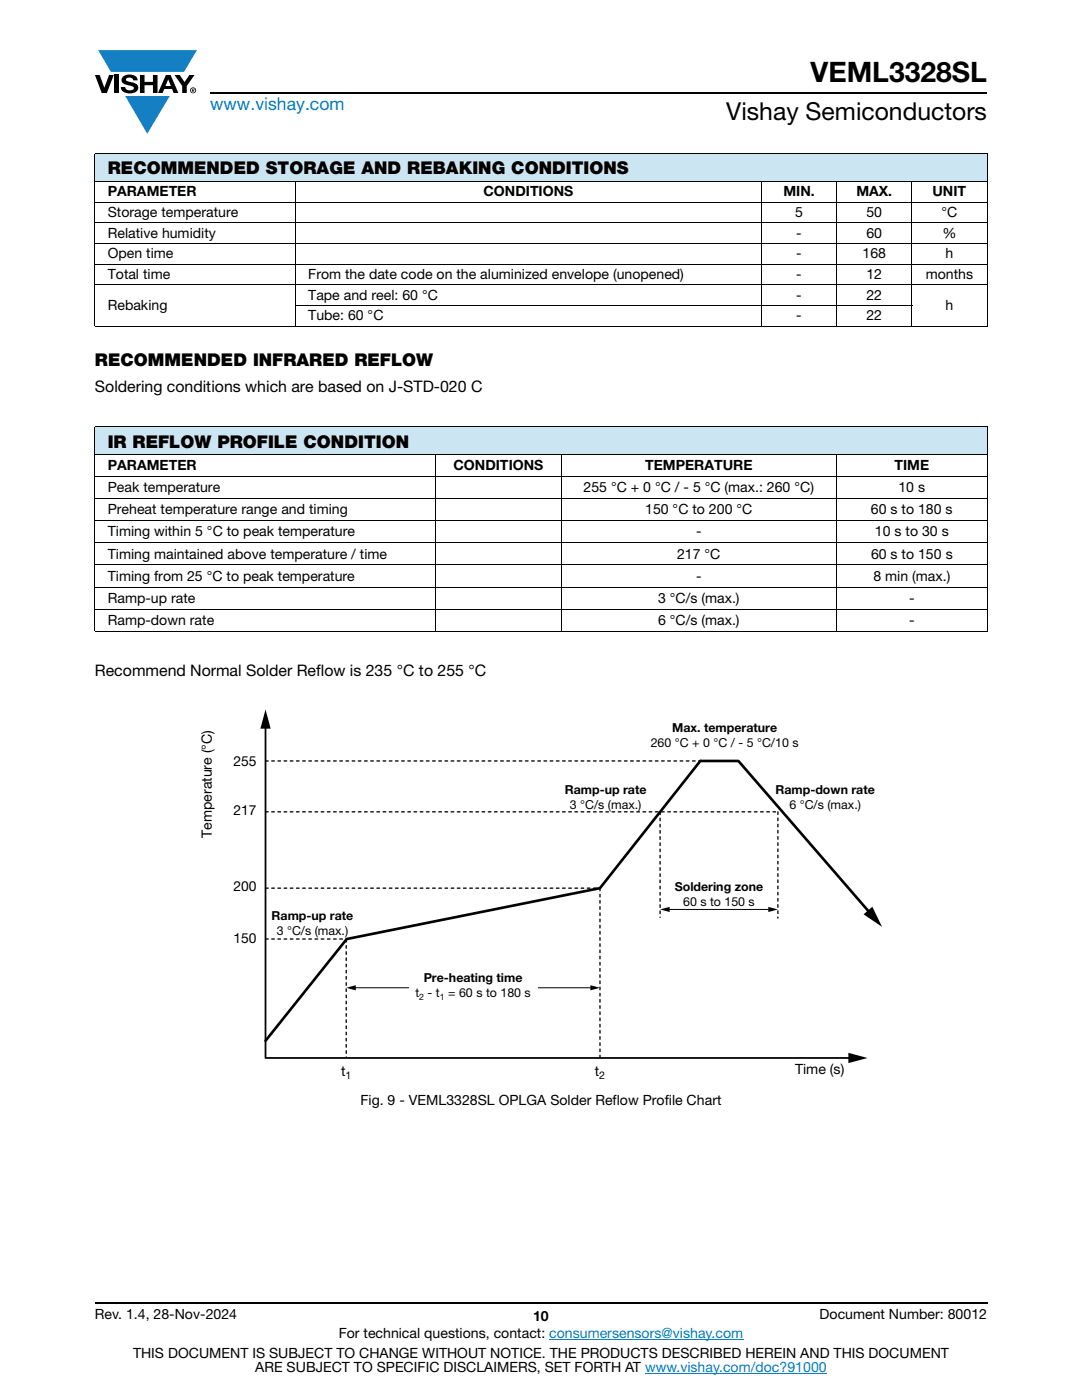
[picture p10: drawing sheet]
<svg xmlns="http://www.w3.org/2000/svg" width="216mm" height="279mm" viewBox="0 0 216 279" stroke-linecap="round" stroke-linejoin="round" font-family="sans-serif">
<defs><g id="words">
<text font-size="5.6" x="161.7" y="16.4">VEML3328SL</text>
<text font-size="4.9" x="144.9" y="24">Vishay Semiconductors</text>
<text font-size="3.5" fill="#007ec4" x="42" y="21.9">www.vishay.com</text>
<g font-size="3.5">
<text x="21.5" y="34.8">RECOMMENDED STORAGE AND REBAKING CONDITIONS</text>
<text x="18.9" y="73.1">RECOMMENDED INFRARED REFLOW</text>
<text x="21.5" y="89.3">IR REFLOW PROFILE CONDITION</text>
</g>
<g font-size="3.2">
<text x="18.9" y="78.1">Soldering conditions which are based on J-STD-020 C</text>
<text x="18.9" y="134.8">Recommend Normal Solder Reflow is 235 °C to 255 °C</text>
</g>
<g font-size="2.8">
<text x="21.5" y="39.2">PARAMETER</text>
<text x="96.4" y="39.2">CONDITIONS</text>
<text x="156.3" y="39.2">MIN.</text>
<text x="170.9" y="39.2">MAX.</text>
<text x="186.1" y="39.2">UNIT</text>
<text x="21.5" y="43.3">Storage temperature</text>
<text x="21.5" y="47.4">Relative humidity</text>
<text x="158.7" y="43.3">5</text>
<text x="158.9" y="47.4">-</text>
<text x="172.9" y="47.4">60</text>
<text x="172.9" y="43.3">50</text>
<text x="187.9" y="43.3">°C</text>
<text x="188" y="47.4">%</text>
<text x="21.5" y="51.6">Open time</text>
<text x="158.9" y="51.6">-</text>
<text x="172.1" y="51.6">168</text>
<text x="188.7" y="51.6">h</text>
<text x="21.5" y="55.7">Total time</text>
<text x="61.5" y="59.8">Tape and reel: 60 °C</text>
<text x="61.5" y="55.7">From the date code on the aluminized envelope (unopened)</text>
<text x="158.9" y="59.8">-</text>
<text x="158.9" y="55.7">-</text>
<text x="172.9" y="59.8">22</text>
<text x="172.9" y="55.7">12</text>
<text x="184.7" y="55.7">months</text>
<text x="21.5" y="61.9">Rebaking</text>
<text x="61.5" y="63.9">Tube: 60 °C</text>
<text x="158.9" y="63.9">-</text>
<text x="172.9" y="63.9">22</text>
<text x="188.7" y="61.9">h</text>
<text x="21.5" y="93.8">PARAMETER</text>
<text x="90.5" y="93.8">CONDITIONS</text>
<text x="128.7" y="93.8">TEMPERATURE</text>
<text x="178.5" y="93.8">TIME</text>
<text x="21.5" y="98.2">Peak temperature</text>
<text x="116.4" y="98.2">255 °C + 0 °C / - 5 °C (max.: 260 °C)</text>
<text x="179.3" y="98.2">10 s</text>
<text x="21.5" y="102.6">Preheat temperature range and timing</text>
<text x="21.5" y="107">Timing within 5 °C to peak temperature</text>
<text x="128.7" y="102.6">150 °C to 200 °C</text>
<text x="138.9" y="107">-</text>
<text x="173.8" y="102.6">60 s to 180 s</text>
<text x="174.6" y="107">10 s to 30 s</text>
<text x="21.5" y="111.5">Timing maintained above temperature / time</text>
<text x="135.1" y="111.5">217 °C</text>
<text x="173.8" y="111.5">60 s to 150 s</text>
<text x="21.5" y="115.9">Timing from 25 °C to peak temperature</text>
<text x="138.9" y="115.9">-</text>
<text x="174.3" y="115.9">8 min (max.)</text>
<text x="21.5" y="120.3">Ramp-up rate</text>
<text x="21.5" y="124.7">Ramp-down rate</text>
<text x="131.3" y="124.7">6 °C/s (max.)</text>
<text x="131.3" y="120.3">3 °C/s (max.)</text>
<text x="181.4" y="124.7">-</text>
<text x="181.4" y="120.3">-</text>
<text x="46.6" y="152.8">255</text>
<text x="42.2" y="167.2" transform="rotate(-90 42.2 167.2)">Temperature (°C)</text>
<text x="46.6" y="162.6">217</text>
<text x="46.6" y="177.8">200</text>
<text x="46.6" y="188.1">150</text>
<text x="68" y="214.7">t</text>
<text x="118.7" y="214.7">t</text>
<text x="158.6" y="214.3">Time (s)</text>
<text x="71.9" y="220.5">Fig. 9 - VEML3328SL OPLGA Solder Reflow Profile Chart</text>
<text x="18.9" y="263.3">Rev. 1.4, 28-Nov-2024</text>
<text x="106.4" y="263.6">10</text>
<text x="163.6" y="263.3">Document Number: 80012</text>
<text x="67.6" y="267.1">For technical questions, contact: consumersensors@vishay.com</text>
<text x="26.5" y="271">THIS DOCUMENT IS SUBJECT TO CHANGE WITHOUT NOTICE. THE PRODUCTS DESCRIBED HEREIN AND THIS DOCUMENT</text>
<text x="50.9" y="273.8">ARE SUBJECT TO SPECIFIC DISCLAIMERS, SET FORTH AT www.vishay.com/doc?91000</text>
</g>
<g font-size="2.5">
<text x="129.8" y="149.1">260 °C + 0 °C / - 5 °C/10 s</text>
<text x="134.1" y="146.1">Max. temperature</text>
<text x="112.7" y="158.4">Ramp-up rate</text>
<text x="113.7" y="161.4">3 °C/s (max.)</text>
<text x="154.7" y="158.4">Ramp-down rate</text>
<text x="157.5" y="161.4">6 °C/s (max.)</text>
<text x="134.6" y="177.8">Soldering zone</text>
<text x="54.2" y="183.6">Ramp-up rate</text>
<text x="136.3" y="180.7">60 s to 150 s</text>
<text x="55.2" y="186.6">3 °C/s (max.)</text>
<text x="84.5" y="196">Pre-heating time</text>
<text x="82.9" y="198.9">t - t = 60 s to 180 s</text>
</g>
<g font-size="2.1">
<text x="68.9" y="215.4">1</text>
<text x="119.6" y="215.4">2</text>
</g>
<g font-size="1.8">
<text x="83.7" y="199.6">2</text>
<text x="87.8" y="199.6">1</text>
</g>
</g></defs>
<g fill="#147fc3">
<path d="M19.6 10h19.7l-2.6 4.3h-1.1h-13.5z"/>
<path d="M25 19.2h8.9l-4.5 7.5z"/>
</g>
<g fill="#000">
<path d="M18.9 15h1l.9 2.5 1-2.5h.9l-1.4 3.6h-1zM22.9 15h.9v3.6h-.9zM24.6 15.3a2.1 2.1 0 0 1 2.8 .3l.1 .4h-.9a.79 .79 0 0 0-.7-.5 .79 .79 0 0 0-.8 .4l.3 .3 1 .2a1.08 1.08 0 0 1 1.2 1 1.08 1.08 0 0 1-1.1 1.2 1.73 1.73 0 0 1-2.4-1.2h.9a.96 .96 0 0 0 .8 .6 .96 .96 0 0 0 .9-.4 1.31 1.31 0 0 0-1.2-.6 1.03 1.03 0 0 1-1.1-.6 1.03 1.03 0 0 1 .2-1.1zM27.9 15h.9v1.3h1.7v-1.3h.9v3.6h-.9v-1.6h-1.7v1.6h-.9zM34.8 15h1.1l.9 1.4 1-1.4h1l-1.5 2.2v1.4h-.9v-1.4z"/>
<path d="M33.6 15.9l.5 1.3h-1.1zM33.1 15l-1.6 3.6h1l.3-.8h1.5l.3 .8h1l-1.6-3.6z"/>
<path d="M38.4 17.8h.2v.2h-.2zM38.3 17.7v.7h.1v-.3l.4 .3-.2-.3 .2-.2-.1-.2z"/>
<path d="M38.1 18a.46 .46 0 0 1 .9 0 .46 .46 0 0 1-.9 0zM37.9 18a.6 .6 0 0 0 1.2 0 .6 .6 0 0 0-1.2 0z"/>
</g>
<path d="M42 18.6h155M18.9 260h178.1" fill="none" stroke="#000" stroke-width=".36"/>
<path d="M109.6 267.3h38.7M128.7 274h36.3" fill="none" stroke="#007ec4" stroke-width=".2"/>
<g fill="#cce5f3">
<path d="M18.9 30.7h178.1v5.5h-178.1z"/>
<path d="M18.9 85.2h178.1v5.5h-178.1z"/>
</g>
<g fill="none" stroke="#000" stroke-width=".2">
<path d="M18.9 30.7h178.1M18.9 36.2h178.1M18.9 30.8v34.2M58.9 36.1v29.1M152 36.1v29.1M167 36.1v29.1M181.9 36.1v29.1M197 30.8v34.2M18.9 40.3h178.1M18.9 44.5h178.1M18.9 48.6h178.1M18.9 52.7h178.1"/>
<path d="M18.9 56.8h178.1M18.9 65.1h178.1M58.9 61h123.1M18.9 85.2h178.1M18.9 90.7h178.1M18.9 95.1h178.1M18.9 99.5h178.1M18.9 85.3v40.6M87 90.6v35.5M112 90.6v35.5M167 90.6v35.5M197 85.3v40.6"/>
<path d="M18.9 103.9h178.1M18.9 108.4h178.1M18.9 112.8h178.1M18.9 117.2h178.1M18.9 121.6h178.1M18.9 126h178.1M70.6 197.1h47.6M133.3 181.5h20.4"/>
</g>
<path d="M53 144.7v66.3M53 211.1h117" fill="none" stroke="#000" stroke-width=".35"/>
<path d="M53 141.6l1 3.8h-2zM69.1 197.1l1.9-.5v1zM117.8 196.6l1.9 .5-1.9 .5zM131.7 181.5l1.9-.5v1zM153.3 181l1.9 .5-1.9 .5zM172.3 182.5l1.8-1.5 1.9 4zM169.3 210.1l3.8 1-3.8 1.1z" fill="#000"/>
<path d="M173.7 182.3l-26.4-30.4h-7.6l-20 25.4-50.5 10.1-16.2 20.3" fill="none" stroke="#000" stroke-width=".53"/>
<path d="M53 151.9h86.7M53 177.2h66.7M53 162h102.2M119.7 177.2v34M131.7 162v21.1M155.2 162v21.2M53 187.4h16.2M69.1 187.5v23.6" fill="none" stroke="#000" stroke-width=".26" stroke-dasharray=".5 .7"/>
<path d="M81.6 193.5h25.6v7.3h-25.6z" fill="#fff"/>
<use href="#words"/>
</svg>
